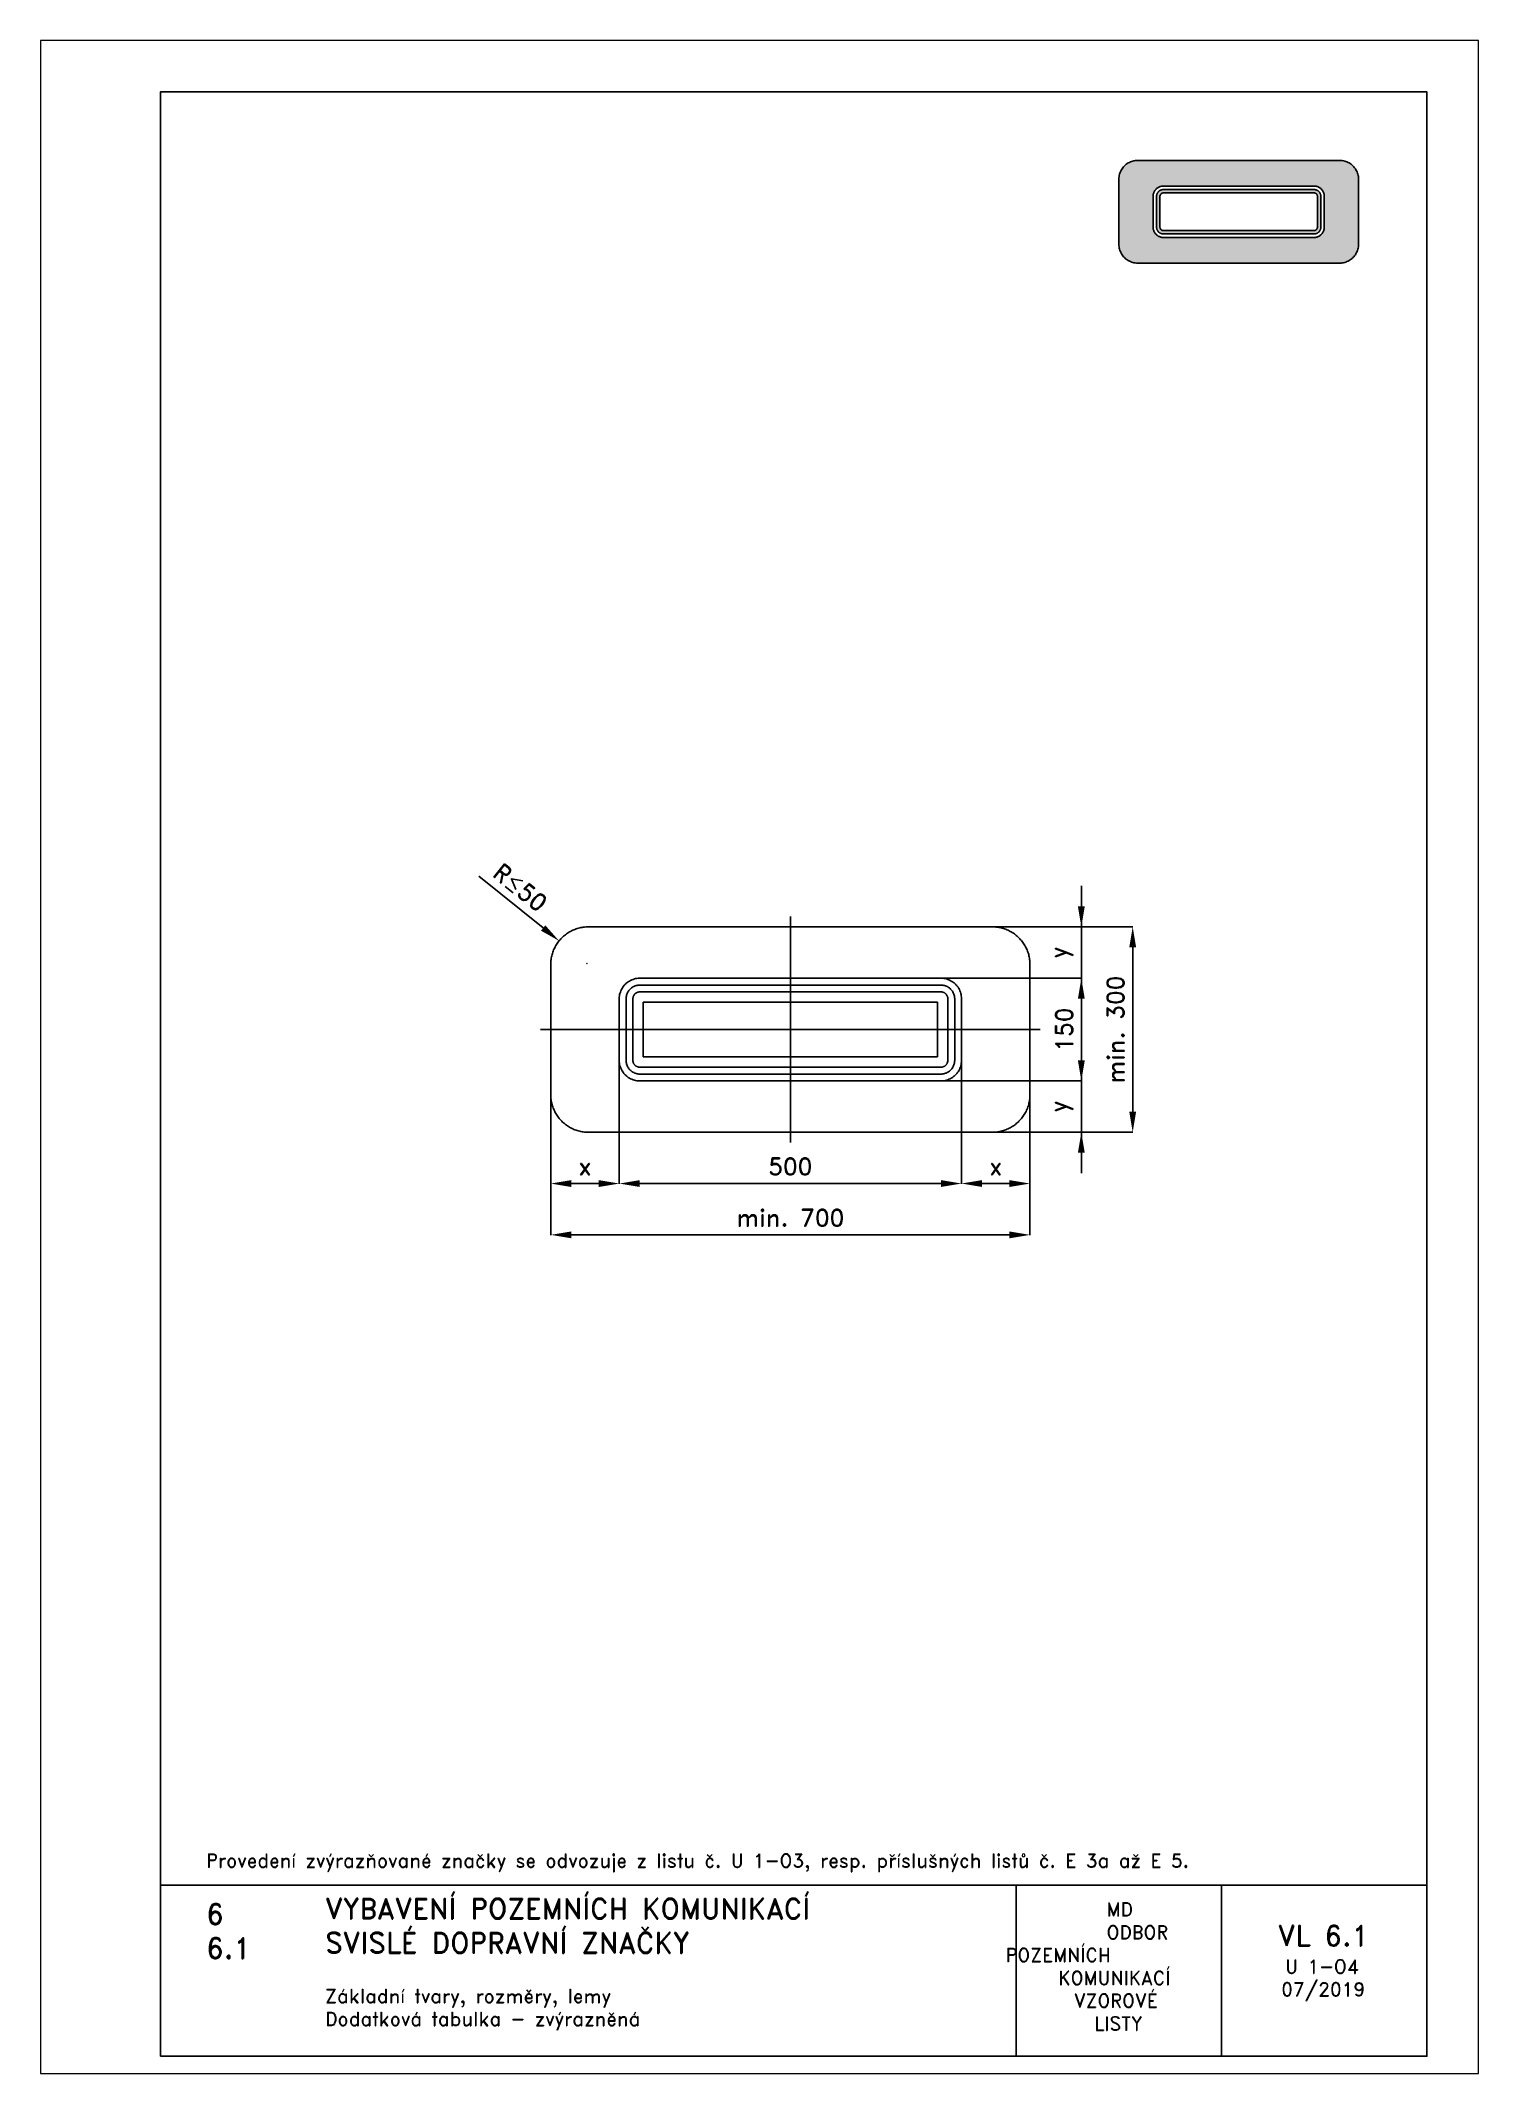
# Paper-space layout 'U1-O4-Obdélník (700x300)' of a CAD drawing. Header units: millimetres. Extents: x 0 to 210, y 0 to 297.
# The model-space entities are those that its viewports show. They can reach past a viewport. Long polylines and large blocks are cut down to what shows.
import ezdxf

# ---------------------------------------------------------------- set-up
doc = ezdxf.new("R2010")
doc.units = ezdxf.units.MM
doc.header["$LTSCALE"] = 5
doc.linetypes.add('ČERCHOVANÁX2', pattern=[2, 1, -0.5, 0, -0.5])
doc.linetypes.add('ČÁRKOVANÁX2', pattern=[1.5, 1, -0.5])
for name, color, linetype in [('Kóty', 2, 'Continuous'), ('Rozpiska', 7, 'Continuous'), ('Značka', 7, 'Continuous')]:
    doc.layers.add(name, color=color, linetype=linetype)
doc.layers.add('Rámeček', color=6, linetype='Continuous', plot=False)
doc.styles.get("Standard").update_dxf_attribs({"font": 'romand.shx', "height": 25})
doc.dimstyles.get("Standard").update_dxf_attribs({"dimtxt": 25, "dimasz": 30, "dimexe": 0.18, "dimexo": 0.0625, "dimgap": 12.5, "dimtad": 1, "dimdec": 0, "dimzin": 0, "dimdsep": 46, "dimtxsty": 'Standard', "dimcen": 0.09, "dimadec": 0, "dimazin": 0, "dimtfac": 1, "dimtdec": 0, "dimtofl": 0, "dimtmove": 0, "dimatfit": 3, "dimfxl": 1, "dimtolj": 1, "dimtzin": 0, "dimarcsym": 0})

psp = doc.layouts.new('U1-O4-Obdélník (700x300)')

# ---------------------------------------------------------------- texts
at = {"layer": 'Rozpiska', "color": 7, "attachment_point": 1}
for s, width, insert, char_height in [('Provedení zvýrazňované značky se odvozuje z listu č. U 1-O3, resp. příslušných listů č. E 3a až E 5.', 170.0008, (24.18, 32.09), 2), ('6', 149.0422, (24.17, 24.77), 3), ('{\\C6;VYBAVENÍ POZEMNÍCH KOMUNIKACÍ\\P}SVISLÉ DOPRAVNÍ ZNAČKY{\\H1.34524x; }', 149.0422, (41.56, 25.56), 3), ('\\pi14.7414;{\\C6;MD\\P\\pi2.36044;}ODBOR POZEMNÍCH{\\H1.57143x; }\\P\\pi7.69378;KOMUNIKACÍ{\\H1.5x; }\\P\\pi9.97949;{\\C6;VZOROVÉ\\H1.47619x; \\H0.67742x;\\P\\pi12.93187;LISTY\\H1.26984x; }', 33.1018, (140.95, 24.95), 2), ('\\pi1.03113;{\\H1.5x;\\C6;VL 6.1\\P\\pi2.12634;\\H0.66667x;U 1-O4\\H1.66666x; \\H0.6x;\\P\\pi1.5549;07/2019\\H1.80159x; }', 16.0623, (179.66, 21.61), 2), ('6.1', 149.0422, (24.17, 19.78), 3), ('{\\C6;Základní tvary, rozměry, lemy\\P}Dodatková tabulka - zvýrazněná{\\H1.83333x; }', 149.0422, (41.56, 12.29), 2)]:
    psp.add_mtext_dynamic_manual_height_columns(s, width=width, gutter_width=100, heights=[0], dxfattribs=dict(at, insert=insert, char_height=char_height))

msp = doc.modelspace()

# ---------------------------------------------------------------- texts
at = {"layer": 'Kóty', "char_height": 25, "attachment_point": 5}
for s, insert, rotation in [('\\A1;R{\\A0;≤}50', (-44.5, 357.5), 321.0699), ('\\A1;y', (745.8, 37.5), 90)]:
    msp.add_mtext(s, dxfattribs=dict(at, insert=insert, rotation=rotation))

# ---------------------------------------------------------------- blocks, each defined once
blk = doc.blocks.new('*D0')
at = {"layer": 'Defpoints', "color": 0, "transparency": 16777216}
for p in [(100, 105), (0, 55), (100, -75)]:
    blk.add_point(p, dxfattribs=at)
at = {"layer": 'Kóty', "color": 0, "lineweight": -2, "transparency": 16777216}
for p, q in [((100, 104.9), (100, -75.2)), ((0, 54.9), (0, -75.2)), ((30, -75), (70, -75))]:
    blk.add_line(p, q, dxfattribs=at)
at = {"layer": 'Kóty', "color": 0, "transparency": 16777216}
for points in [[(30, -70), (30, -80), (0, -75)], [(70, -70), (70, -80), (100, -75)]]:
    blk.add_solid(points, dxfattribs=at)
at = {"layer": 'Kóty', "color": 0, "transparency": 16777216, "insert": (50, -50), "char_height": 25, "attachment_point": 5}
blk.add_mtext('\\A1;x', dxfattribs=at)
blk = doc.blocks.new('*D1')
at = {"layer": 'Defpoints', "color": 0, "transparency": 16777216}
for p in [(100, 105), (600, 105), (600, -75)]:
    blk.add_point(p, dxfattribs=at)
at = {"layer": 'Kóty', "color": 0, "lineweight": -2, "transparency": 16777216}
for p, q in [((100, 104.9), (100, -75.2)), ((600, 104.9), (600, -75.2)), ((130, -75), (570, -75))]:
    blk.add_line(p, q, dxfattribs=at)
at = {"layer": 'Kóty', "color": 0, "transparency": 16777216}
for points in [[(130, -70), (130, -80), (100, -75)], [(570, -70), (570, -80), (600, -75)]]:
    blk.add_solid(points, dxfattribs=at)
at = {"layer": 'Kóty', "color": 0, "transparency": 16777216, "insert": (350, -50), "char_height": 25, "attachment_point": 5}
blk.add_mtext('\\A1;500', dxfattribs=at)
blk = doc.blocks.new('*D2')
at = {"layer": 'Defpoints', "color": 0, "transparency": 16777216}
for p in [(600, 105), (700, 55), (700, -75)]:
    blk.add_point(p, dxfattribs=at)
at = {"layer": 'Kóty', "color": 0, "lineweight": -2, "transparency": 16777216}
for p, q in [((600, 104.9), (600, -75.2)), ((700, 54.9), (700, -75.2)), ((630, -75), (670, -75))]:
    blk.add_line(p, q, dxfattribs=at)
at = {"layer": 'Kóty', "color": 0, "transparency": 16777216}
for points in [[(630, -70), (630, -80), (600, -75)], [(670, -70), (670, -80), (700, -75)]]:
    blk.add_solid(points, dxfattribs=at)
at = {"layer": 'Kóty', "color": 0, "transparency": 16777216, "insert": (650, -50), "char_height": 25, "attachment_point": 5}
blk.add_mtext('\\A1;x', dxfattribs=at)
blk = doc.blocks.new('*D3')
at = {"layer": 'Defpoints', "color": 0, "transparency": 16777216}
for p in [(0, 55), (700, 55), (0, -150)]:
    blk.add_point(p, dxfattribs=at)
at = {"layer": 'Kóty', "color": 0, "lineweight": -2, "transparency": 16777216}
for p, q in [((0, 54.9), (0, -150.2)), ((700, 54.9), (700, -150.2)), ((670, -150), (30, -150))]:
    blk.add_line(p, q, dxfattribs=at)
at = {"layer": 'Kóty', "color": 0, "transparency": 16777216}
for points in [[(30, -145), (30, -155), (0, -150)], [(670, -145), (670, -155), (700, -150)]]:
    blk.add_solid(points, dxfattribs=at)
at = {"layer": 'Kóty', "color": 0, "transparency": 16777216, "insert": (350, -125), "char_height": 25, "attachment_point": 5}
blk.add_mtext('\\A1;min. 700', dxfattribs=at)
blk = doc.blocks.new('*D4')
at = {"layer": 'Defpoints', "color": 0, "transparency": 16777216}
for p in [(570, 225), (775, 225), (570, 75)]:
    blk.add_point(p, dxfattribs=at)
at = {"layer": 'Kóty', "color": 0, "lineweight": -2, "transparency": 16777216}
for p, q in [((570.1, 225), (775.2, 225)), ((775, 105), (775, 195)), ((570.1, 75), (775.2, 75))]:
    blk.add_line(p, q, dxfattribs=at)
at = {"layer": 'Kóty', "color": 0, "transparency": 16777216}
for points in [[(770, 195), (780, 195), (775, 225)], [(770, 105), (780, 105), (775, 75)]]:
    blk.add_solid(points, dxfattribs=at)
at = {"layer": 'Kóty', "color": 0, "transparency": 16777216, "insert": (750, 150), "char_height": 25, "attachment_point": 5, "rotation": 90}
blk.add_mtext('\\A1;150', dxfattribs=at)
blk = doc.blocks.new('*D5')
at = {"layer": 'Defpoints', "color": 0, "transparency": 16777216}
for p in [(645, 300), (775, 300), (570, 225)]:
    blk.add_point(p, dxfattribs=at)
at = {"layer": 'Kóty', "color": 0, "lineweight": -2, "transparency": 16777216}
for p, q in [((775, 330), (775, 360)), ((645.1, 300), (775.2, 300)), ((570.1, 225), (775.2, 225)), ((775, 195), (775, 165))]:
    blk.add_line(p, q, dxfattribs=at)
at = {"layer": 'Kóty', "color": 0, "transparency": 16777216}
for points in [[(770, 330), (780, 330), (775, 300)], [(770, 195), (780, 195), (775, 225)]]:
    blk.add_solid(points, dxfattribs=at)
at = {"layer": 'Kóty', "color": 0, "transparency": 16777216, "insert": (745.8, 262.5), "char_height": 25, "attachment_point": 5, "rotation": 90}
blk.add_mtext('\\A1;y', dxfattribs=at)
blk = doc.blocks.new('*D6')
at = {"layer": 'Defpoints', "color": 0, "transparency": 16777216}
for p in [(645, 300), (645, 0), (850, 0)]:
    blk.add_point(p, dxfattribs=at)
at = {"layer": 'Kóty', "color": 0, "lineweight": -2, "transparency": 16777216}
for p, q in [((645.1, 300), (850.2, 300)), ((850, 270), (850, 30)), ((645.1, 0), (850.2, 0))]:
    blk.add_line(p, q, dxfattribs=at)
at = {"layer": 'Kóty', "color": 0, "transparency": 16777216}
for points in [[(845, 270), (855, 270), (850, 300)], [(845, 30), (855, 30), (850, 0)]]:
    blk.add_solid(points, dxfattribs=at)
at = {"layer": 'Kóty', "color": 0, "transparency": 16777216, "insert": (825, 150), "char_height": 25, "attachment_point": 5, "rotation": 90}
blk.add_mtext('\\A1;min. 300', dxfattribs=at)

# ---------------------------------------------------------------- dimensions: what is measured, and where the dimension line sits
at = {"layer": 'Kóty'}
for base, p1, p2, text, picture, middle in [((775, 300), (570, 225), (645, 300), 'y', '*D5', (745.8, 262.5)), ((850, 0), (645, 300), (645, 0), 'min. 300', '*D6', (825, 150))]:
    dim = msp.add_linear_dim(base=base, p1=p1, p2=p2, angle=90, text=text, dimstyle='Standard', dxfattribs=at)
    dim.commit()
    dim.dimension.update_dxf_attribs({"geometry": picture, "text_midpoint": middle})
dim = msp.add_linear_dim(base=(775, 225), p1=(570, 75), p2=(570, 225), angle=90, dimstyle='Standard', dxfattribs=at)
dim.commit()
dim.dimension.update_dxf_attribs({"geometry": '*D4', "text_midpoint": (750, 150)})
for base, p1, p2, text, picture, middle in [((100, -75), (0, 55), (100, 105), 'x', '*D0', (50, -50)), ((700, -75), (600, 105), (700, 55), 'x', '*D2', (650, -50)), ((0, -150), (700, 55), (0, 55), 'min. 700', '*D3', (350, -125))]:
    dim = msp.add_linear_dim(base=base, p1=p1, p2=p2, text=text, dimstyle='Standard', dxfattribs=at)
    dim.commit()
    dim.dimension.update_dxf_attribs({"geometry": picture, "text_midpoint": middle})
dim = msp.add_linear_dim(base=(600, -75), p1=(100, 105), p2=(600, 105), dimstyle='Standard', dxfattribs=at)
dim.commit()
dim.dimension.update_dxf_attribs({"geometry": '*D1', "text_midpoint": (350, -50)})

# ---------------------------------------------------------------- linework, layer by layer
at = {"layer": 'Kóty'}
for p, q in [((-105.1, 374.3), (-11.2, 298.4)), ((775, 360), (775, -60)), ((52.8, 246.7), (53, 246.7)), ((52.9, 246.6), (52.9, 246.8)), ((775, 105), (775, 135)), ((570.1, 75), (775.2, 75)), ((645.1, 0), (775.2, 0))]:
    msp.add_line(p, q, dxfattribs=at)
for points in [[(-8, 302.3), (-14.3, 294.5), (12.2, 279.5)], [(770, 105), (780, 105), (775, 75)], [(770, -30), (780, -30), (775, 0)]]:
    msp.add_solid(points, dxfattribs=at)
at = {"layer": 'Značka', "color": 6, "linetype": 'ČERCHOVANÁX2', "lineweight": 25, "ltscale": 5}
for p, q in [((350, 315), (350, -15)), ((715, 150), (-15, 150))]:
    msp.add_line(p, q, dxfattribs=at)
at = {"layer": 'Značka', "color": 5}
for points in [[(55, 0), (54.8, 0), (54.6, 0, -0.03218), (47.5, 0.5, -0.035443), (40.5, 1.9, -0.036267), (33.7, 4.2, -0.03442), (27.4, 7.4, -0.033722), (21.4, 11.4, -0.034085), (16.1, 16.1, -0.034209), (11.4, 21.4, -0.034229), (7.4, 27.4, -0.034044), (4.3, 33.7, -0.033412), (1.9, 40.5, -0.034127), (0.5, 47.5, -0.036745), (0, 54.6), (0, 54.8), (0, 55), (0, 245), (0, 245.2), (0, 245.4, -0.03218), (0.5, 252.5, -0.035443), (1.9, 259.5, -0.036267), (4.2, 266.3, -0.03442), (7.4, 272.6, -0.033724), (11.4, 278.6, -0.034088), (16.1, 283.9, -0.034206), (21.4, 288.6, -0.034232), (27.4, 292.6, -0.034049), (33.7, 295.7, -0.033416), (40.5, 298.1, -0.034129), (47.5, 299.5, -0.036747), (54.6, 300), (54.8, 300), (55, 300), (645, 300), (645.2, 300), (645.4, 300, -0.032179), (652.5, 299.5, -0.035446), (659.5, 298.1, -0.036264), (666.3, 295.8, -0.034421), (672.6, 292.6, -0.033716), (678.6, 288.6, -0.034086), (683.9, 283.9, -0.034212), (688.6, 278.6, -0.034226), (692.6, 272.6, -0.034042), (695.7, 266.3, -0.033411), (698.1, 259.5, -0.034124), (699.5, 252.5, -0.036743), (700, 245.4), (700, 245.2), (700, 245), (700, 55), (700, 54.8), (700, 54.6, -0.032188), (699.5, 47.5, -0.035446), (698.1, 40.5, -0.036274), (695.8, 33.7, -0.034416), (692.6, 27.4, -0.033728), (688.6, 21.4, -0.034092), (683.9, 16.1, -0.034208), (678.6, 11.4, -0.03423), (672.6, 7.4, -0.034041), (666.3, 4.3, -0.033411), (659.5, 1.9, -0.034128), (652.5, 0.5, -0.036745), (645.4, 0), (645.2, 0), (645, 0), (55, 0)], [(130, 75), (129.9, 75), (129.8, 75, -0.032177), (125.9, 75.3, -0.035442), (122.1, 76.1, -0.036268), (118.4, 77.3, -0.034419), (114.9, 79.1, -0.033722), (111.7, 81.2, -0.034086), (108.8, 83.8, -0.034209), (106.2, 86.7, -0.034227), (104.1, 89.9, -0.034042), (102.3, 93.4, -0.033411), (101.1, 97.1, -0.034127), (100.3, 100.9, -0.036745), (100, 104.8), (100, 104.9), (100, 105), (100, 195), (100, 195.1), (100, 195.2, -0.032177), (100.3, 199.1, -0.035442), (101.1, 202.9, -0.036267), (102.3, 206.6, -0.034418), (104.1, 210.1, -0.033723), (106.2, 213.3, -0.034086), (108.8, 216.2, -0.034206), (111.7, 218.8, -0.034229), (114.9, 220.9, -0.034048), (118.4, 222.7, -0.033412), (122.1, 223.9, -0.034129), (125.9, 224.7, -0.036749), (129.8, 225), (129.9, 225), (130, 225), (570, 225), (570.1, 225), (570.2, 225, -0.03218), (574.1, 224.7, -0.035444), (577.9, 223.9, -0.036268), (581.6, 222.7, -0.03441), (585.1, 220.9, -0.03371), (588.3, 218.8, -0.034082), (591.2, 216.2, -0.034212), (593.8, 213.3, -0.034232), (595.9, 210.1, -0.034029), (597.7, 206.6, -0.033416), (598.9, 202.9, -0.034113), (599.7, 199.1, -0.036749), (600, 195.2), (600, 195.1), (600, 195), (600, 105), (600, 104.9), (600, 104.8, -0.032179), (599.7, 100.9, -0.035457), (598.9, 97.1, -0.036267), (597.7, 93.4, -0.034424), (595.9, 89.9, -0.033732), (593.8, 86.7, -0.034078), (591.2, 83.8, -0.034204), (588.3, 81.2, -0.034213), (585.1, 79.1, -0.034036), (581.6, 77.3, -0.03341), (577.9, 76.1, -0.034124), (574.1, 75.3, -0.036744), (570.2, 75), (570.1, 75), (570, 75), (130, 75)], [(130, 85), (129.9, 85), (129.8, 85, -0.032179), (127.3, 85.2, -0.035441), (124.7, 85.7, -0.036269), (122.3, 86.5, -0.034419), (120, 87.7, -0.033724), (117.8, 89.1, -0.034086), (115.9, 90.9, -0.034208), (114.1, 92.8, -0.034231), (112.7, 95, -0.034043), (111.5, 97.3, -0.033417), (110.7, 99.7, -0.034129), (110.2, 102.3, -0.036747), (110, 104.8), (110, 104.9), (110, 105), (110, 195), (110, 195.1), (110, 195.2, -0.032179), (110.2, 197.7, -0.035441), (110.7, 200.3, -0.03627), (111.5, 202.7, -0.034425), (112.7, 205, -0.033724), (114.1, 207.2, -0.034084), (115.9, 209.1, -0.03421), (117.8, 210.9, -0.034229), (120, 212.3, -0.034041), (122.3, 213.5, -0.03341), (124.7, 214.3, -0.034123), (127.3, 214.8, -0.036741), (129.8, 215), (129.9, 215), (130, 215), (570, 215), (570.1, 215), (570.2, 215, -0.032171), (572.7, 214.8, -0.035443), (575.3, 214.3, -0.036265), (577.7, 213.5, -0.03442), (580, 212.3, -0.033731), (582.2, 210.9, -0.034074), (584.1, 209.1, -0.034206), (585.9, 207.2, -0.034226), (587.3, 205, -0.03405), (588.5, 202.7, -0.033416), (589.3, 200.3, -0.034152), (589.8, 197.7, -0.036741), (590, 195.2), (590, 195.1), (590, 195), (590, 105), (590, 104.9), (590, 104.8, -0.032179), (589.8, 102.3, -0.035442), (589.3, 99.7, -0.036259), (588.5, 97.3, -0.034422), (587.3, 95, -0.033732), (585.9, 92.8, -0.034079), (584.1, 90.9, -0.034184), (582.2, 89.1, -0.034233), (580, 87.7, -0.034053), (577.7, 86.5, -0.033425), (575.3, 85.7, -0.034128), (572.7, 85.2, -0.036749), (570.2, 85), (570.1, 85), (570, 85), (130, 85)], [(130, 95), (570, 95), (570, 95), (570.1, 95, 0.032177), (571.4, 95.1, 0.035447), (572.6, 95.4, 0.03628), (573.9, 95.8, 0.03442), (575, 96.4, 0.033745), (576.1, 97.1, 0.034106), (577.1, 97.9, 0.034187), (577.9, 98.9, 0.034206), (578.6, 100, 0.034029), (579.2, 101.1), (579.6, 102.4), (579.9, 103.6), (580, 104.9), (580, 105), (580, 105), (580, 195), (580, 195), (580, 195.1, 0.032179), (579.9, 196.4, 0.035489), (579.6, 197.6, 0.036281), (579.2, 198.9, 0.03442), (578.6, 200, 0.033728), (577.9, 201.1, 0.034073), (577.1, 202.1, 0.034239), (576.1, 202.9, 0.034199), (575, 203.6, 0.034034), (573.9, 204.2, 0.033414), (572.6, 204.6, 0.034124), (571.4, 204.9, 0.03674), (570.1, 205), (570, 205), (570, 205), (130, 205), (130, 205), (129.9, 205, 0.032179), (128.6, 204.9, 0.035443), (127.4, 204.6, 0.036259), (126.1, 204.2, 0.034409), (125, 203.6, 0.033719), (123.9, 202.9, 0.034077), (122.9, 202.1, 0.03421), (122.1, 201.1, 0.034231), (121.4, 200, 0.034044), (120.8, 198.9, 0.033412), (120.4, 197.6, 0.034122), (120.1, 196.4, 0.036741), (120, 195.1), (120, 195), (120, 195), (120, 105), (120, 105), (120, 104.9, 0.032173), (120.1, 103.6, 0.035441), (120.4, 102.4, 0.036265), (120.8, 101.1, 0.034422), (121.4, 100, 0.033722), (122.1, 98.9, 0.034086), (122.9, 97.9, 0.034214), (123.9, 97.1, 0.034231), (125, 96.4, 0.034044), (126.1, 95.8, 0.033412), (127.4, 95.4, 0.034122), (128.6, 95.1, 0.036741), (129.9, 95), (130, 95), (130, 95)]]:
    msp.add_lwpolyline(points, format="xyb", dxfattribs=at)
at = {"layer": 'Značka', "color": 7, "linetype": 'ČÁRKOVANÁX2', "ltscale": 2.5}
msp.add_lwpolyline([(135, 110), (135, 190), (565, 190), (565, 110), (135, 110)], dxfattribs=at)

msp.set_redraw_order([(e.dxf.handle, doc.entitydb.next_handle()) for e in msp.query("TEXT MTEXT ATTDEF DIMENSION ARC_DIMENSION")])  # texts and dimensions are drawn at this point

# ---------------------------------------------------------------- hatches: boundary and pattern name
at = {"layer": 'Značka'}
h = psp.add_hatch(color=50, dxfattribs=at)
h.dxf.hatch_style = 1
edge = h.paths.add_edge_path(flags=16)
edge.add_line((164, 268.25), (163.99, 268.25))
edge.add_line((163.99, 268.25), (163.99, 268.25))
edge.add_arc((164, 269.76), 1.51, 262.3056, 269.6775, ccw=False)
edge.add_arc((163.98, 269.62), 1.37, 254.2027, 262.3221, ccw=False)
edge.add_arc((163.94, 269.6), 1.34, 247.1679, 255.4764, ccw=False)
edge.add_arc((163.97, 269.67), 1.41, 239.2867, 247.1718, ccw=False)
edge.add_arc((163.96, 269.7), 1.44, 232.4402, 240.1658, ccw=False)
edge.add_arc((163.95, 269.69), 1.43, 224.64, 232.4488, ccw=False)
edge.add_arc((163.94, 269.7), 1.42, 217.5737, 225.4108, ccw=False)
edge.add_arc((163.94, 269.7), 1.42, 209.7334, 217.5747, ccw=False)
edge.add_arc((163.93, 269.72), 1.43, 202.7012, 210.5001, ccw=False)
edge.add_arc((163.96, 269.73), 1.46, 195.0346, 202.6889, ccw=False)
edge.add_arc((163.93, 269.74), 1.43, 188.0129, 195.8312, ccw=False)
edge.add_arc((163.82, 269.73), 1.32, 179.6034, 188.0208, ccw=False)
edge.add_line((162.5, 269.74), (162.5, 269.74))
edge.add_line((162.5, 269.74), (162.5, 269.75))
edge.add_line((162.5, 269.75), (162.5, 274.25))
edge.add_line((162.5, 274.25), (162.5, 274.26))
edge.add_line((162.5, 274.26), (162.5, 274.26))
edge.add_arc((164.01, 274.25), 1.51, 172.3115, 179.6834, ccw=False)
edge.add_arc((163.87, 274.27), 1.37, 164.2027, 172.322, ccw=False)
edge.add_arc((163.85, 274.31), 1.34, 157.1639, 165.4721, ccw=False)
edge.add_arc((163.92, 274.28), 1.41, 149.2816, 157.1664, ccw=False)
edge.add_arc((163.95, 274.29), 1.44, 142.4388, 150.1647, ccw=False)
edge.add_arc((163.94, 274.3), 1.43, 134.6433, 142.4521, ccw=False)
edge.add_arc((163.95, 274.31), 1.42, 127.577, 135.4134, ccw=False)
edge.add_arc((163.95, 274.31), 1.42, 119.7324, 127.5741, ccw=False)
edge.add_arc((163.97, 274.32), 1.43, 112.698, 120.4981, ccw=False)
edge.add_arc((163.98, 274.29), 1.46, 105.0363, 112.6911, ccw=False)
edge.add_arc((163.99, 274.32), 1.43, 98.0126, 105.8314, ccw=False)
edge.add_arc((163.98, 274.43), 1.32, 89.6029, 98.0213, ccw=False)
edge.add_line((163.99, 275.75), (163.99, 275.75))
edge.add_line((163.99, 275.75), (164, 275.75))
edge.add_line((164, 275.75), (186, 275.75))
edge.add_line((186, 275.75), (186.01, 275.75))
edge.add_line((186.01, 275.75), (186.01, 275.75))
edge.add_arc((186, 274.24), 1.51, 82.3112, 89.6837, ccw=False)
edge.add_arc((186.02, 274.38), 1.37, 74.2025, 82.3223, ccw=False)
edge.add_arc((186.06, 274.4), 1.34, 67.1638, 75.4722, ccw=False)
edge.add_arc((186.03, 274.33), 1.41, 59.2824, 67.1656, ccw=False)
edge.add_arc((186.04, 274.3), 1.44, 52.4403, 60.1632, ccw=False)
edge.add_arc((186.05, 274.31), 1.43, 44.6437, 52.4517, ccw=False)
edge.add_arc((186.06, 274.3), 1.42, 37.5764, 45.414, ccw=False)
edge.add_arc((186.06, 274.3), 1.42, 29.7321, 37.5744, ccw=False)
edge.add_arc((186.07, 274.28), 1.43, 22.7001, 30.496, ccw=False)
edge.add_arc((186.04, 274.27), 1.46, 15.0359, 22.6915, ccw=False)
edge.add_arc((186.07, 274.26), 1.43, 8.0144, 15.8296, ccw=False)
edge.add_arc((186.18, 274.27), 1.32, -0.3971, 8.0213, ccw=False)
edge.add_line((187.5, 274.26), (187.5, 274.26))
edge.add_line((187.5, 274.26), (187.5, 274.25))
edge.add_line((187.5, 274.25), (187.5, 269.75))
edge.add_line((187.5, 269.75), (187.5, 269.74))
edge.add_line((187.5, 269.74), (187.5, 269.74))
edge.add_arc((185.99, 269.75), 1.51, 352.3113, 359.6836, ccw=False)
edge.add_arc((186.13, 269.73), 1.37, 344.201, 352.3237, ccw=False)
edge.add_arc((186.15, 269.69), 1.34, 337.1625, 345.4706, ccw=False)
edge.add_arc((186.08, 269.72), 1.41, 329.2828, 337.1691, ccw=False)
edge.add_arc((186.05, 269.71), 1.44, 322.4403, 330.1681, ccw=False)
edge.add_arc((186.06, 269.7), 1.43, 314.6431, 322.4503, ccw=False)
edge.add_arc((186.05, 269.69), 1.42, 307.5739, 315.4098, ccw=False)
edge.add_arc((186.05, 269.69), 1.42, 299.7404, 307.5784, ccw=False)
edge.add_arc((186.03, 269.68), 1.43, 292.6875, 300.4849, ccw=False)
edge.add_arc((186.02, 269.71), 1.46, 285.0395, 292.6935, ccw=False)
edge.add_arc((186.01, 269.68), 1.43, 278.0117, 285.8294, ccw=False)
edge.add_arc((186.02, 269.57), 1.32, 269.6108, 278.0281, ccw=False)
edge.add_line((186.01, 268.25), (186.01, 268.25))
edge.add_line((186.01, 268.25), (186, 268.25))
edge.add_line((186, 268.25), (164, 268.25))
edge = h.paths.add_edge_path()
edge.add_line((160.25, 264.5), (160.24, 264.5))
edge.add_line((160.24, 264.5), (160.23, 264.5))
edge.add_arc((160.24, 267.27), 2.77, 262.3069, 269.6795, ccw=False)
edge.add_arc((160.21, 267.02), 2.52, 254.2019, 262.3215, ccw=False)
edge.add_arc((160.14, 266.98), 2.46, 247.1662, 255.4743, ccw=False)
edge.add_arc((160.19, 267.1), 2.59, 239.2873, 247.1728, ccw=False)
edge.add_arc((160.18, 267.17), 2.64, 232.4425, 240.168, ccw=False)
edge.add_arc((160.17, 267.14), 2.62, 224.6402, 232.4489, ccw=False)
edge.add_arc((160.14, 267.16), 2.61, 217.5705, 225.4074, ccw=False)
edge.add_arc((160.13, 267.16), 2.6, 209.7384, 217.5801, ccw=False)
edge.add_arc((160.13, 267.2), 2.62, 202.69, 210.4894, ccw=False)
edge.add_arc((160.18, 267.22), 2.67, 195.038, 202.6926, ccw=False)
edge.add_arc((160.12, 267.24), 2.62, 188.0098, 195.8281, ccw=False)
edge.add_arc((159.92, 267.21), 2.42, 179.6098, 188.0273, ccw=False)
edge.add_line((157.5, 267.23), (157.5, 267.24))
edge.add_line((157.5, 267.24), (157.5, 267.25))
edge.add_line((157.5, 267.25), (157.5, 276.75))
edge.add_line((157.5, 276.75), (157.5, 276.76))
edge.add_line((157.5, 276.76), (157.5, 276.77))
edge.add_arc((160.27, 276.76), 2.77, 172.307, 179.6796, ccw=False)
edge.add_arc((160.02, 276.79), 2.52, 164.2015, 172.3212, ccw=False)
edge.add_arc((159.98, 276.86), 2.46, 157.1675, 165.4756, ccw=False)
edge.add_arc((160.1, 276.81), 2.59, 149.2871, 157.1723, ccw=False)
edge.add_arc((160.17, 276.82), 2.64, 142.4391, 150.1651, ccw=False)
edge.add_arc((160.14, 276.83), 2.62, 134.6419, 142.4514, ccw=False)
edge.add_arc((160.16, 276.86), 2.61, 127.569, 135.4053, ccw=False)
edge.add_arc((160.16, 276.87), 2.6, 119.7381, 127.5804, ccw=False)
edge.add_arc((160.2, 276.87), 2.62, 112.6921, 120.4927, ccw=False)
edge.add_arc((160.22, 276.82), 2.67, 105.0388, 112.6943, ccw=False)
edge.add_arc((160.24, 276.88), 2.62, 98.0107, 105.8294, ccw=False)
edge.add_arc((160.21, 277.08), 2.42, 89.6032, 98.0212, ccw=False)
edge.add_line((160.23, 279.5), (160.24, 279.5))
edge.add_line((160.24, 279.5), (160.25, 279.5))
edge.add_line((160.25, 279.5), (189.75, 279.5))
edge.add_line((189.75, 279.5), (189.76, 279.5))
edge.add_line((189.76, 279.5), (189.77, 279.5))
edge.add_arc((189.76, 276.73), 2.77, 82.3107, 89.6832, ccw=False)
edge.add_arc((189.79, 276.98), 2.52, 74.2028, 82.3229, ccw=False)
edge.add_arc((189.86, 277.02), 2.46, 67.1672, 75.4746, ccw=False)
edge.add_arc((189.81, 276.9), 2.59, 59.2836, 67.1692, ccw=False)
edge.add_arc((189.82, 276.83), 2.64, 52.4434, 60.1675, ccw=False)
edge.add_arc((189.83, 276.86), 2.62, 44.6411, 52.4499, ccw=False)
edge.add_arc((189.86, 276.84), 2.61, 37.5705, 45.4081, ccw=False)
edge.add_arc((189.87, 276.84), 2.6, 29.7383, 37.5793, ccw=False)
edge.add_arc((189.87, 276.8), 2.62, 22.6908, 30.4897, ccw=False)
edge.add_arc((189.82, 276.78), 2.67, 15.0398, 22.6943, ccw=False)
edge.add_arc((189.88, 276.76), 2.62, 8.0104, 15.8281, ccw=False)
edge.add_arc((190.08, 276.79), 2.42, -0.3961, 8.021, ccw=False)
edge.add_line((192.5, 276.77), (192.5, 276.76))
edge.add_line((192.5, 276.76), (192.5, 276.75))
edge.add_line((192.5, 276.75), (192.5, 267.25))
edge.add_line((192.5, 267.25), (192.5, 267.24))
edge.add_line((192.5, 267.24), (192.5, 267.23))
edge.add_arc((189.73, 267.24), 2.77, 352.3097, 359.684, ccw=False)
edge.add_arc((189.98, 267.21), 2.52, 344.2031, 352.3233, ccw=False)
edge.add_arc((190.02, 267.14), 2.46, 337.1648, 345.4745, ccw=False)
edge.add_arc((189.9, 267.19), 2.59, 329.2845, 337.169, ccw=False)
edge.add_arc((189.83, 267.18), 2.64, 322.4452, 330.172, ccw=False)
edge.add_arc((189.86, 267.17), 2.61, 314.6382, 322.4485, ccw=False)
edge.add_arc((189.84, 267.14), 2.61, 307.5727, 315.4095, ccw=False)
edge.add_arc((189.84, 267.13), 2.6, 299.7379, 307.5798, ccw=False)
edge.add_arc((189.8, 267.13), 2.62, 292.6883, 300.4869, ccw=False)
edge.add_arc((189.78, 267.18), 2.67, 285.0386, 292.693, ccw=False)
edge.add_arc((189.76, 267.12), 2.62, 278.0088, 285.8274, ccw=False)
edge.add_arc((189.79, 266.92), 2.42, 269.61, 278.0276, ccw=False)
edge.add_line((189.77, 264.5), (189.76, 264.5))
edge.add_line((189.76, 264.5), (189.75, 264.5))
edge.add_line((189.75, 264.5), (160.25, 264.5))
h = psp.add_hatch(color=249, dxfattribs=at)
h.dxf.hatch_style = 1
edge = h.paths.add_edge_path()
edge.add_line((164, 268.75), (164, 268.75))
edge.add_line((164, 268.75), (163.99, 268.75))
edge.add_arc((164, 269.76), 1.01, 262.3076, 269.68, ccw=False)
edge.add_arc((163.99, 269.67), 0.915, 254.1968, 262.316, ccw=False)
edge.add_arc((163.96, 269.65), 0.894, 247.1723, 255.481, ccw=False)
edge.add_arc((163.98, 269.7), 0.942, 239.2826, 247.1679, ccw=False)
edge.add_arc((163.98, 269.72), 0.962, 232.4475, 240.1736, ccw=False)
edge.add_arc((163.97, 269.71), 0.951, 224.6345, 232.4434, ccw=False)
edge.add_arc((163.96, 269.72), 0.948, 217.5804, 225.4172, ccw=False)
edge.add_arc((163.96, 269.72), 0.947, 209.726, 217.5682, ccw=False)
edge.add_arc((163.96, 269.73), 0.952, 202.6922, 210.4914, ccw=False)
edge.add_arc((163.97, 269.74), 0.971, 195.0335, 202.6891, ccw=False)
edge.add_arc((163.95, 269.75), 0.952, 188.0112, 195.8298, ccw=False)
edge.add_arc((163.88, 269.74), 0.881, 179.6036, 188.0216, ccw=False)
edge.add_line((163, 269.74), (163, 269.75))
edge.add_line((163, 269.75), (163, 269.75))
edge.add_line((163, 269.75), (163, 274.25))
edge.add_line((163, 274.25), (163, 274.25))
edge.add_line((163, 274.25), (163, 274.26))
edge.add_arc((164.01, 274.25), 1.01, 172.3054, 179.6778, ccw=False)
edge.add_arc((163.92, 274.26), 0.915, 164.2055, 172.3247, ccw=False)
edge.add_arc((163.9, 274.29), 0.894, 157.1659, 165.4748, ccw=False)
edge.add_arc((163.95, 274.27), 0.942, 149.284, 157.1705, ccw=False)
edge.add_arc((163.97, 274.27), 0.961, 142.453, 150.1791, ccw=False)
edge.add_arc((163.96, 274.28), 0.951, 134.6331, 142.4415, ccw=False)
edge.add_arc((163.97, 274.29), 0.948, 127.5772, 135.4145, ccw=False)
edge.add_arc((163.97, 274.29), 0.947, 119.7263, 127.5679, ccw=False)
edge.add_arc((163.98, 274.29), 0.952, 112.6954, 120.494, ccw=False)
edge.add_arc((163.99, 274.28), 0.971, 105.0342, 112.6884, ccw=False)
edge.add_arc((164, 274.3), 0.952, 98.0118, 105.8292, ccw=False)
edge.add_arc((163.99, 274.37), 0.881, 89.6043, 98.0209, ccw=False)
edge.add_line((163.99, 275.25), (164, 275.25))
edge.add_line((164, 275.25), (164, 275.25))
edge.add_line((164, 275.25), (186, 275.25))
edge.add_line((186, 275.25), (186, 275.25))
edge.add_line((186, 275.25), (186.01, 275.25))
edge.add_arc((186, 274.24), 1.01, 82.3063, 89.6769, ccw=False)
edge.add_arc((186.01, 274.33), 0.915, 74.2053, 82.3248, ccw=False)
edge.add_arc((186.04, 274.35), 0.894, 67.1665, 75.4742, ccw=False)
edge.add_arc((186.02, 274.3), 0.942, 59.2846, 67.1699, ccw=False)
edge.add_arc((186.02, 274.28), 0.961, 52.4522, 60.1799, ccw=False)
edge.add_arc((186.03, 274.29), 0.951, 44.6342, 52.4404, ccw=False)
edge.add_arc((186.04, 274.28), 0.948, 37.5777, 45.414, ccw=False)
edge.add_arc((186.04, 274.28), 0.947, 29.7266, 37.5676, ccw=False)
edge.add_arc((186.04, 274.27), 0.952, 22.6944, 30.4951, ccw=False)
edge.add_arc((186.03, 274.26), 0.971, 15.0336, 22.689, ccw=False)
edge.add_arc((186.05, 274.25), 0.951, 8.0085, 15.8325, ccw=False)
edge.add_arc((186.12, 274.26), 0.881, -0.3957, 8.0209, ccw=False)
edge.add_line((187, 274.26), (187, 274.25))
edge.add_line((187, 274.25), (187, 274.25))
edge.add_line((187, 274.25), (187, 269.75))
edge.add_line((187, 269.75), (187, 269.75))
edge.add_line((187, 269.75), (187, 269.74))
edge.add_arc((185.99, 269.75), 1.01, 352.3054, 359.6779, ccw=False)
edge.add_arc((186.08, 269.74), 0.915, 344.2054, 352.3248, ccw=False)
edge.add_arc((186.1, 269.71), 0.895, 337.1672, 345.4735, ccw=False)
edge.add_arc((186.05, 269.73), 0.942, 329.2873, 337.1731, ccw=False)
edge.add_arc((186.03, 269.73), 0.961, 322.446, 330.1739, ccw=False)
edge.add_arc((186.04, 269.72), 0.951, 314.638, 322.4454, ccw=False)
edge.add_arc((186.03, 269.71), 0.949, 307.5718, 315.4033, ccw=False)
edge.add_arc((186.03, 269.71), 0.947, 299.7388, 307.5813, ccw=False)
edge.add_arc((186.02, 269.71), 0.951, 292.6881, 300.4895, ccw=False)
edge.add_arc((186.01, 269.72), 0.97, 285.0346, 292.6922, ccw=False)
edge.add_arc((186, 269.7), 0.952, 278.0113, 285.8297, ccw=False)
edge.add_arc((186.01, 269.63), 0.881, 269.6101, 278.0284, ccw=False)
edge.add_line((186.01, 268.75), (186, 268.75))
edge.add_line((186, 268.75), (186, 268.75))
edge.add_line((186, 268.75), (164, 268.75))
edge = h.paths.add_edge_path(flags=16)
edge.add_line((164, 269.25), (186, 269.25))
edge.add_line((186, 269.25), (186, 269.25))
edge.add_line((186, 269.25), (186, 269.25))
edge.add_arc((186, 269.75), 0.503, 270.346, 277.7179)
edge.add_arc((186.01, 269.71), 0.458, 277.6486, 285.769)
edge.add_arc((186.02, 269.7), 0.447, 284.5312, 292.8423)
edge.add_arc((186.01, 269.72), 0.471, 292.8399, 300.7252)
edge.add_arc((186.01, 269.73), 0.48, 299.8615, 307.5923)
edge.add_arc((186.02, 269.73), 0.475, 307.5248, 315.3382)
edge.add_arc((186.02, 269.73), 0.474, 314.59, 322.4221)
edge.add_arc((186.02, 269.73), 0.474, 322.4163, 330.2527)
edge.add_arc((186.02, 269.74), 0.476, 329.4974, 337.2934)
edge.add_line((186.46, 269.56), (186.48, 269.62))
edge.add_line((186.48, 269.62), (186.5, 269.68))
edge.add_line((186.5, 269.68), (186.5, 269.75))
edge.add_line((186.5, 269.75), (186.5, 269.75))
edge.add_line((186.5, 269.75), (186.5, 269.75))
edge.add_line((186.5, 269.75), (186.5, 274.25))
edge.add_line((186.5, 274.25), (186.5, 274.25))
edge.add_line((186.5, 274.25), (186.5, 274.25))
edge.add_arc((186, 274.25), 0.503, 0.3458, 7.7182)
edge.add_arc((186.04, 274.26), 0.457, 7.6438, 15.7738)
edge.add_arc((186.05, 274.27), 0.447, 14.531, 22.8425)
edge.add_arc((186.03, 274.26), 0.471, 22.8399, 30.7252)
edge.add_arc((186.02, 274.26), 0.48, 29.8634, 37.5904)
edge.add_arc((186.02, 274.27), 0.476, 37.5285, 45.3345)
edge.add_arc((186.02, 274.27), 0.473, 44.5841, 52.428)
edge.add_arc((186.02, 274.27), 0.474, 52.4171, 60.2519)
edge.add_arc((186.01, 274.27), 0.476, 59.4968, 67.2939)
edge.add_arc((186.01, 274.26), 0.485, 67.304, 74.9591)
edge.add_arc((186, 274.27), 0.476, 74.1753, 81.9928)
edge.add_arc((186.01, 274.31), 0.44, 81.9777, 90.3941)
edge.add_line((186, 274.75), (186, 274.75))
edge.add_line((186, 274.75), (186, 274.75))
edge.add_line((186, 274.75), (164, 274.75))
edge.add_line((164, 274.75), (164, 274.75))
edge.add_line((164, 274.75), (164, 274.75))
edge.add_arc((164, 274.25), 0.503, 90.3458, 97.7182)
edge.add_arc((163.99, 274.29), 0.458, 97.649, 105.7685)
edge.add_arc((163.98, 274.3), 0.447, 104.5335, 112.8399)
edge.add_arc((163.99, 274.28), 0.471, 112.8411, 120.7239)
edge.add_arc((163.99, 274.27), 0.481, 119.8644, 127.5893)
edge.add_arc((163.98, 274.27), 0.476, 127.528, 135.3349)
edge.add_arc((163.98, 274.27), 0.474, 134.5874, 142.4247)
edge.add_arc((163.98, 274.27), 0.474, 142.4134, 150.2555)
edge.add_arc((163.98, 274.26), 0.476, 149.4957, 157.2951)
edge.add_arc((163.99, 274.26), 0.485, 157.3042, 164.9589)
edge.add_arc((163.98, 274.25), 0.476, 164.1755, 171.9926)
edge.add_arc((163.94, 274.26), 0.44, 171.9776, 180.3943)
edge.add_line((163.5, 274.25), (163.5, 274.25))
edge.add_line((163.5, 274.25), (163.5, 274.25))
edge.add_line((163.5, 274.25), (163.5, 269.75))
edge.add_line((163.5, 269.75), (163.5, 269.75))
edge.add_line((163.5, 269.75), (163.5, 269.75))
edge.add_arc((164, 269.75), 0.503, 180.3465, 187.7175)
edge.add_arc((163.96, 269.74), 0.458, 187.6492, 195.7684)
edge.add_arc((163.95, 269.73), 0.447, 194.5329, 202.8406)
edge.add_arc((163.97, 269.74), 0.471, 202.8396, 210.7255)
edge.add_arc((163.98, 269.74), 0.481, 209.8641, 217.5897)
edge.add_arc((163.98, 269.73), 0.475, 217.527, 225.3359)
edge.add_arc((163.98, 269.73), 0.474, 224.587, 232.4252)
edge.add_arc((163.98, 269.73), 0.474, 232.4134, 240.2555)
edge.add_arc((163.99, 269.73), 0.476, 239.4957, 247.2951)
edge.add_arc((163.99, 269.74), 0.485, 247.3042, 254.9589)
edge.add_arc((164, 269.73), 0.476, 254.1755, 261.9926)
edge.add_arc((163.99, 269.69), 0.44, 261.9776, 270.3943)
edge.add_line((164, 269.25), (164, 269.25))
edge.add_line((164, 269.25), (164, 269.25))

# ---------------------------------------------------------------- linework, layer by layer
at = {"layer": 'Rozpiska', "color": 7}
for p, q in [((17.5, 27.5), (202.5, 27.5)), ((142.5, 27.5), (142.5, 2.5)), ((172.5, 27.5), (172.5, 2.5))]:
    psp.add_line(p, q, dxfattribs=at)
psp.add_lwpolyline([(17.5, 2.5), (202.5, 2.5), (202.5, 289.5), (17.5, 289.5)], close=True, dxfattribs=at)
at = {"layer": 'Značka', "color": 50}
for points in [[(160.25, 264.5), (160.24, 264.5), (160.23, 264.5, -0.03218), (159.87, 264.52, -0.035443), (159.52, 264.6, -0.036267), (159.19, 264.71, -0.03442), (158.87, 264.87, -0.033722), (158.57, 265.07, -0.034085), (158.31, 265.31, -0.034209), (158.07, 265.57, -0.034229), (157.87, 265.87, -0.034044), (157.71, 266.19, -0.033412), (157.6, 266.52, -0.034127), (157.52, 266.87, -0.036745), (157.5, 267.23), (157.5, 267.24), (157.5, 267.25), (157.5, 276.75), (157.5, 276.76), (157.5, 276.77, -0.03218), (157.52, 277.13, -0.035443), (157.6, 277.48, -0.036267), (157.71, 277.81, -0.03442), (157.87, 278.13, -0.033724), (158.07, 278.43, -0.034088), (158.31, 278.69, -0.034206), (158.57, 278.93, -0.034232), (158.87, 279.13, -0.034049), (159.19, 279.29, -0.033416), (159.52, 279.4, -0.034129), (159.87, 279.48, -0.036747), (160.23, 279.5), (160.24, 279.5), (160.25, 279.5), (189.75, 279.5), (189.76, 279.5), (189.77, 279.5, -0.032179), (190.13, 279.48, -0.035446), (190.48, 279.4, -0.036264), (190.81, 279.29, -0.034421), (191.13, 279.13, -0.033716), (191.43, 278.93, -0.034086), (191.69, 278.69, -0.034212), (191.93, 278.43, -0.034226), (192.13, 278.13, -0.034042), (192.29, 277.81, -0.033411), (192.4, 277.48, -0.034124), (192.48, 277.13, -0.036743), (192.5, 276.77), (192.5, 276.76), (192.5, 276.75), (192.5, 267.25), (192.5, 267.24), (192.5, 267.23, -0.032188), (192.48, 266.87, -0.035446), (192.4, 266.52, -0.036274), (192.29, 266.19, -0.034416), (192.13, 265.87, -0.033728), (191.93, 265.57, -0.034092), (191.69, 265.31, -0.034208), (191.43, 265.07, -0.03423), (191.13, 264.87, -0.034041), (190.81, 264.71, -0.033411), (190.48, 264.6, -0.034128), (190.13, 264.52, -0.036745), (189.77, 264.5), (189.76, 264.5), (189.75, 264.5), (160.25, 264.5)], [(164, 268.25), (163.99, 268.25), (163.99, 268.25, -0.032177), (163.79, 268.26, -0.035442), (163.6, 268.3, -0.036268), (163.42, 268.37, -0.034419), (163.25, 268.45, -0.033722), (163.08, 268.56, -0.034086), (162.94, 268.69, -0.034209), (162.81, 268.83, -0.034227), (162.7, 269, -0.034042), (162.62, 269.17, -0.033411), (162.55, 269.35, -0.034127), (162.51, 269.54, -0.036745), (162.5, 269.74), (162.5, 269.74), (162.5, 269.75), (162.5, 274.25), (162.5, 274.26), (162.5, 274.26, -0.032177), (162.51, 274.46, -0.035442), (162.55, 274.65, -0.036267), (162.62, 274.83, -0.034418), (162.7, 275, -0.033723), (162.81, 275.17, -0.034086), (162.94, 275.31, -0.034206), (163.08, 275.44, -0.034229), (163.25, 275.55, -0.034048), (163.42, 275.63, -0.033412), (163.6, 275.7, -0.034129), (163.79, 275.74, -0.036749), (163.99, 275.75), (163.99, 275.75), (164, 275.75), (186, 275.75), (186.01, 275.75), (186.01, 275.75, -0.03218), (186.21, 275.74, -0.035444), (186.4, 275.7, -0.036268), (186.58, 275.63, -0.03441), (186.75, 275.55, -0.03371), (186.92, 275.44, -0.034082), (187.06, 275.31, -0.034212), (187.19, 275.17, -0.034232), (187.3, 275, -0.034029), (187.38, 274.83, -0.033416), (187.45, 274.65, -0.034113), (187.49, 274.46, -0.036749), (187.5, 274.26), (187.5, 274.26), (187.5, 274.25), (187.5, 269.75), (187.5, 269.74), (187.5, 269.74, -0.032179), (187.49, 269.54, -0.035457), (187.45, 269.35, -0.036267), (187.38, 269.17, -0.034424), (187.3, 269, -0.033732), (187.19, 268.83, -0.034078), (187.06, 268.69, -0.034204), (186.92, 268.56, -0.034213), (186.75, 268.45, -0.034036), (186.58, 268.37, -0.03341), (186.4, 268.3, -0.034124), (186.21, 268.26, -0.036744), (186.01, 268.25), (186.01, 268.25), (186, 268.25), (164, 268.25)]]:
    psp.add_lwpolyline(points, format="xyb", dxfattribs=at)
at = {"layer": 'Značka', "color": 249}
for points in [[(164, 268.75), (164, 268.75), (163.99, 268.75, -0.032179), (163.86, 268.76, -0.035441), (163.74, 268.79, -0.036269), (163.61, 268.83, -0.034419), (163.5, 268.89, -0.033724), (163.39, 268.96, -0.034086), (163.29, 269.04, -0.034208), (163.21, 269.14, -0.034231), (163.14, 269.25, -0.034043), (163.08, 269.36, -0.033417), (163.04, 269.49, -0.034129), (163.01, 269.61, -0.036747), (163, 269.74), (163, 269.75), (163, 269.75), (163, 274.25), (163, 274.25), (163, 274.26, -0.032179), (163.01, 274.39, -0.035441), (163.04, 274.51, -0.03627), (163.08, 274.64, -0.034425), (163.14, 274.75, -0.033724), (163.21, 274.86, -0.034084), (163.29, 274.96, -0.03421), (163.39, 275.04, -0.034229), (163.5, 275.11, -0.034041), (163.61, 275.17, -0.03341), (163.74, 275.21, -0.034123), (163.86, 275.24, -0.036741), (163.99, 275.25), (164, 275.25), (164, 275.25), (186, 275.25), (186, 275.25), (186.01, 275.25, -0.032171), (186.14, 275.24, -0.035443), (186.26, 275.21, -0.036265), (186.39, 275.17, -0.03442), (186.5, 275.11, -0.033731), (186.61, 275.04, -0.034074), (186.71, 274.96, -0.034206), (186.79, 274.86, -0.034226), (186.86, 274.75, -0.03405), (186.92, 274.64, -0.033416), (186.96, 274.51, -0.034152), (186.99, 274.39, -0.036741), (187, 274.26), (187, 274.25), (187, 274.25), (187, 269.75), (187, 269.75), (187, 269.74, -0.032179), (186.99, 269.61, -0.035442), (186.96, 269.49, -0.036259), (186.92, 269.36, -0.034422), (186.86, 269.25, -0.033732), (186.79, 269.14, -0.034079), (186.71, 269.04, -0.034184), (186.61, 268.96, -0.034233), (186.5, 268.89, -0.034053), (186.39, 268.83, -0.033425), (186.26, 268.79, -0.034128), (186.14, 268.76, -0.036749), (186.01, 268.75), (186, 268.75), (186, 268.75), (164, 268.75)], [(164, 269.25), (186, 269.25), (186, 269.25), (186, 269.25, 0.032177), (186.07, 269.25, 0.035447), (186.13, 269.27, 0.03628), (186.19, 269.29, 0.03442), (186.25, 269.32, 0.033745), (186.31, 269.35, 0.034106), (186.35, 269.4, 0.034187), (186.4, 269.44, 0.034206), (186.43, 269.5, 0.034029), (186.46, 269.56), (186.48, 269.62), (186.5, 269.68), (186.5, 269.75), (186.5, 269.75), (186.5, 269.75), (186.5, 274.25), (186.5, 274.25), (186.5, 274.25, 0.032179), (186.5, 274.32, 0.035489), (186.48, 274.38, 0.036281), (186.46, 274.44, 0.03442), (186.43, 274.5, 0.033728), (186.4, 274.56, 0.034073), (186.35, 274.6, 0.034239), (186.31, 274.65, 0.034199), (186.25, 274.68, 0.034034), (186.19, 274.71, 0.033414), (186.13, 274.73, 0.034124), (186.07, 274.75, 0.03674), (186, 274.75), (186, 274.75), (186, 274.75), (164, 274.75), (164, 274.75), (164, 274.75, 0.032179), (163.93, 274.75, 0.035443), (163.87, 274.73, 0.036259), (163.81, 274.71, 0.034409), (163.75, 274.68, 0.033719), (163.69, 274.65, 0.034077), (163.65, 274.6, 0.03421), (163.6, 274.56, 0.034231), (163.57, 274.5, 0.034044), (163.54, 274.44, 0.033412), (163.52, 274.38, 0.034122), (163.5, 274.32, 0.036741), (163.5, 274.25), (163.5, 274.25), (163.5, 274.25), (163.5, 269.75), (163.5, 269.75), (163.5, 269.75, 0.032173), (163.5, 269.68, 0.035441), (163.52, 269.62, 0.036265), (163.54, 269.56, 0.034422), (163.57, 269.5, 0.033722), (163.6, 269.44, 0.034086), (163.65, 269.4, 0.034214), (163.69, 269.35, 0.034231), (163.75, 269.32, 0.034044), (163.81, 269.29, 0.033412), (163.87, 269.27, 0.034122), (163.93, 269.25, 0.036741), (164, 269.25), (164, 269.25), (164, 269.25)]]:
    psp.add_lwpolyline(points, format="xyb", dxfattribs=at)

psp.set_redraw_order([(e.dxf.handle, doc.entitydb.next_handle()) for e in psp.query("TEXT MTEXT ATTDEF DIMENSION ARC_DIMENSION")])  # texts and dimensions are drawn at this point

# ---------------------------------------------------------------- viewports
at = {"layer": 'Rámeček'}
psp.add_viewport(center=(105, 148.5), size=(210, 297), view_center_point=(304.89, 109.9), view_height=2970, dxfattribs=at)

doc.saveas('drawing.dxf')
